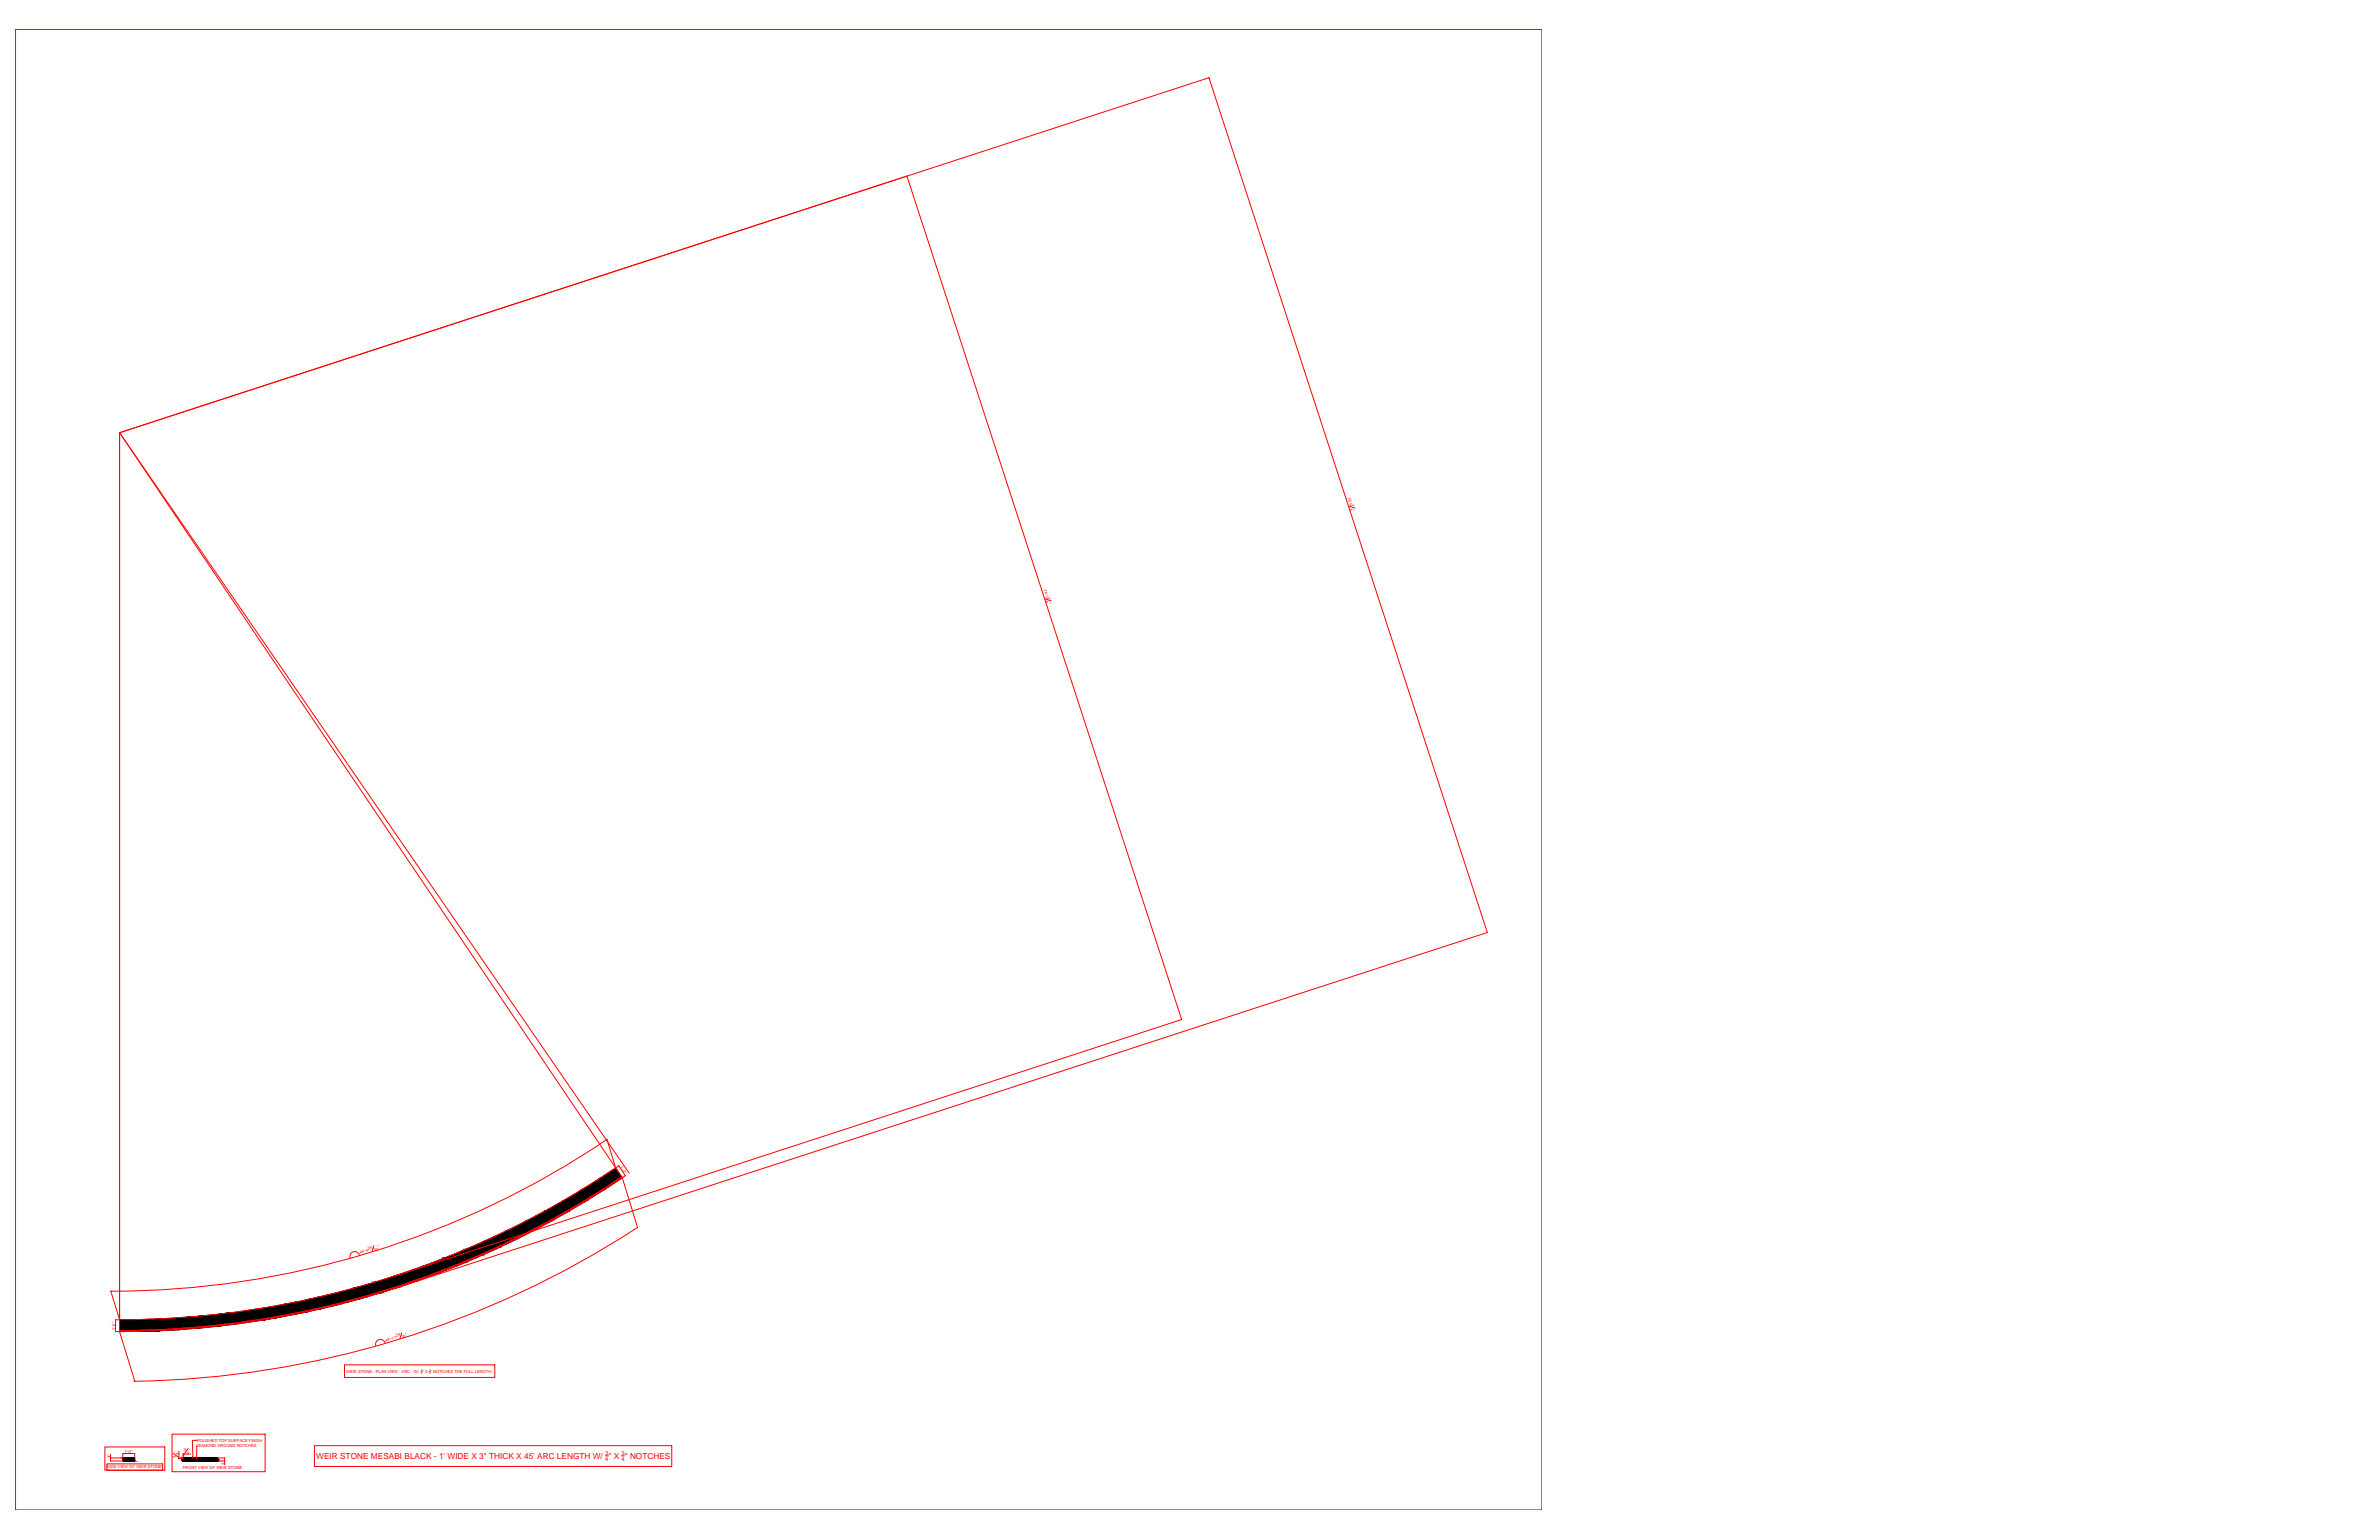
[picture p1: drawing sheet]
<svg xmlns="http://www.w3.org/2000/svg" width="864mm" height="559mm" viewBox="0 0 864 559" stroke-linecap="round" stroke-linejoin="round" font-family="sans-serif">
<defs><g id="words">
<text font-size="3" fill="#f00" x="114.8" y="529.3">WEIR STONE MESABI BLACK - 1' WIDE X 3&quot; THICK X 45' ARC LENGTH W/ &quot; X &quot; NOTCHES</text>
<g font-size="2.1" fill="#f00">
<text x="219.7" y="528">3</text>
<text x="219.7" y="530">4</text>
<text x="225.6" y="528">3</text>
<text x="225.6" y="530">4</text>
</g>
<g font-size="1.5" fill="#f00">
<text x="489.1" y="180.5" transform="rotate(71 489.1 180.5)">75'-9</text>
<text x="489.9" y="184.5" transform="rotate(72 489.9 184.5)">4</text>
<text x="490.6" y="185.2" transform="rotate(72 490.6 185.2)">&quot;</text>
<text x="490.6" y="183.3" transform="rotate(69 490.6 183.3)">1</text>
<text x="378.8" y="214.2" transform="rotate(72 378.8 214.2)">74'-9</text>
<text x="379.5" y="218.2" transform="rotate(72 379.5 218.2)">4</text>
<text x="380.3" y="217" transform="rotate(72 380.3 217)">1</text>
<text x="380.3" y="218.8" transform="rotate(72 380.3 218.8)">&quot;</text>
<text x="225" y="423.5" transform="rotate(56 225 423.5)">1'-0&quot;</text>
<text x="130.7" y="455" transform="rotate(-17 130.7 455)">44'-4</text>
<text x="133.7" y="453.5" transform="rotate(-16 133.7 453.5)">25</text>
<text x="135.9" y="454" transform="rotate(-18 135.9 454)">32</text>
<text x="137.3" y="453" transform="rotate(-18 137.3 453)">&quot;</text>
<text x="41.8" y="482.6" transform="rotate(-90 41.8 482.6)">1'-0&quot;</text>
<text x="143.8" y="485.1" transform="rotate(-16 143.8 485.1)">29</text>
<text x="145.9" y="485.6" transform="rotate(-18 145.9 485.6)">32</text>
<text x="147.4" y="484.6" transform="rotate(-18 147.4 484.6)">&quot;</text>
<text x="140.1" y="486.8" transform="rotate(-17 140.1 486.8)">44'-11</text>
<text x="125.7" y="498.3">WEIR STONE - PLAN VIEW - ARC - W/</text>
<text x="153.4" y="498.3">&quot; X</text>
<text x="156.4" y="498.3">&quot; NOTCHES THE FULL LENGTH</text>
<text x="45.2" y="527.3">1'-0&quot;</text>
<text x="64.4" y="527.1" transform="rotate(-90 64.4 527.1)">&quot;</text>
<text x="64.9" y="527.9" transform="rotate(-90 64.9 527.9)">4</text>
<text x="66.7" y="526.5">3</text>
<text x="67.8" y="527.6">4</text>
<text x="68.6" y="527">&quot;</text>
<text x="71.5" y="523.3">POLISHED TOP SURFACE FINISH</text>
<text x="71.5" y="525.1">DIAMOND GROUND NOTCHES</text>
<text x="38.8" y="532.8">SIDE VIEW OF WEIR STONE</text>
<text x="40.1" y="529" transform="rotate(-90 40.1 529)">3&quot;</text>
<text x="63.9" y="529" transform="rotate(-90 63.9 529)">3</text>
<text x="66.4" y="532.9">FRONT VIEW OF WEIR STONE</text>
<text x="81.5" y="531.5" transform="rotate(-90 81.5 531.5)">3&quot;</text>
</g>
<g font-size="1" fill="#f00">
<text x="152.8" y="497.6">3</text>
<text x="155.8" y="497.6">3</text>
<text x="152.8" y="498.6">4</text>
<text x="155.8" y="498.6">4</text>
</g>
</g></defs>
<!-- layer: 0 -->
<g fill="#000" stroke="#000" stroke-width=".36">
<path d="M218.1 427.3l5.4-3.5 2.4 3.5zM136.2 465.2l6.9-2.1 .7 2.1zM143.1 463.1h13.1l-4.6 1.6zM43.4 482.9h14.7l-7.4 .2z"/>
<path d="M197.8 439.4h8.8zM198 439.4h8.7z"/>
<path d="M198 439.4h8.7l-2.2-3.7zM204.5 435.7h8.4l-6.2 3.7z"/>
<path d="M204.5 435.7h8.4zM204.7 435.6h8.5z"/>
<path d="M204.7 435.6h8.5l-2.3-3.7zM210.9 431.9h8.1l-5.8 3.7z"/>
<path d="M210.9 431.9h8.1l-7.5-.4zM211.5 431.5h8.1l-.6 .4z"/>
<path d="M211.5 431.5h8.1l-2.3-3.6zM217.3 427.9h7.8l-5.5 3.6z"/>
<path d="M217.3 427.9h7.8l-7-.6zM218.1 427.3h7.8l-.8 .6z"/>
<path d="M153.8 459.3h12l-8.6-1.2zM157.2 458.1h11.6l-3 1.2z"/>
<path d="M157.2 458.1h11.6l-7.3-1.7zM161.5 456.4h11.3l-4 1.7z"/>
<path d="M161.5 456.4h11.3l-8.6-1zM164.2 455.4h11l-2.4 1z"/>
<path d="M164.2 455.4h11l-6.2-2.1zM169 453.3h10.7l-4.5 2.1z"/>
<path d="M169 453.3h10.7l-8.6-.8zM171.1 452.5h10.4l-1.8 .8z"/>
<path d="M171.1 452.5h10.4l-5.1-2.4zM176.4 450.1h10.2l-5.1 2.4z"/>
<path d="M176.4 450.1h10.2l-8.7-.7zM177.9 449.4h10l-1.3 .7z"/>
<path d="M177.9 449.4h10l-4.2-2.7zM183.7 446.7h9.7l-5.5 2.7z"/>
<path d="M183.7 446.7h9.7l-8.7-.5zM184.7 446.2h9.5l-.8 .5z"/>
<path d="M184.7 446.2h9.5l-3.3-3.1zM190.9 443.1h9.1l-5.8 3.1z"/>
<path d="M190.9 443.1h9.1l-8.6-.2zM191.4 442.9h9.1l-.5 .2z"/>
<path d="M191.4 442.9h9.1l-2.7-3.5zM197.8 439.4h8.8l-6.1 3.5z"/>
<path d="M43.4 478.9h52.8zM50.6 478.8h46z"/>
<path d="M43.4 478.9v.3h51.1zM43.4 478.9h52.8l-1.7 .3z"/>
<path d="M50.6 478.8h46l-38.7-.2zM57.9 478.6h40.2l-1.5 .2z"/>
<path d="M57.9 478.6h40.2l-33-.5zM65.1 478.1h35.3l-2.3 .5z"/>
<path d="M65.1 478.1h35.3l-32.4-.2zM68 477.9h33.8l-1.4 .2z"/>
<path d="M68 477.9h33.8l-29.5-.3zM72.3 477.6h31.3l-1.8 .3z"/>
<path d="M72.3 477.6h31.3l-24-.7zM79.6 476.9h27.7l-3.7 .7z"/>
<path d="M79.6 476.9h27.7l-25.2-.4zM82.1 476.5h26.9l-1.7 .4z"/>
<path d="M82.1 476.5h26.9l-22.3-.5zM86.7 476h24.9l-2.6 .5z"/>
<path d="M86.7 476h24.9l-18.2-1zM93.4 475h22.8l-4.6 1z"/>
<path d="M93.4 475h22.8zM93.9 474.9h22.6z"/>
<path d="M93.9 474.9h22.6l-15.5-1.2zM101 473.7h20.5l-5 1.2z"/>
<path d="M101 473.7h20.5l-18.2-.4zM103.3 473.3h20l-1.8 .4z"/>
<path d="M103.3 473.3h20l-15.2-1zM108.1 472.3h18.8l-3.6 1z"/>
<path d="M108.1 472.3h18.8l-14.4-.9zM112.5 471.4h17.9l-3.5 .9z"/>
<path d="M112.5 471.4h17.9l-15.2-.6zM115.2 470.8h17.3l-2.1 .6z"/>
<path d="M115.2 470.8h17.3l-11.3-1.5zM121.2 469.3h16.2l-4.9 1.5z"/>
<path d="M121.2 469.3h16.2l-15.2-.2zM122.2 469.1h16.1l-.9 .2z"/>
<path d="M122.2 469.1h16.1l-9-1.9zM129.3 467.2h14.9l-5.9 1.9z"/>
<path d="M129.3 467.2h14.9zM129.5 467.1h15z"/>
<path d="M129.5 467.1h15l-8.3-1.9zM136.2 465.2h7.6l.7 1.9z"/>
<path d="M143.1 463.1h13.1l-10.3-1zM145.9 462.1h12.9l-2.6 1z"/>
<path d="M143.1 463.1l.6 1.6h7.9zM143.7 464.7h7.9l-7.1 2.4z"/>
<path d="M145.9 462.1h12.9l-8.6-1.4zM150.2 460.7h12.3l-3.7 1.4z"/>
<path d="M150.2 460.7h12.3l-8.7-1.4zM153.8 459.3h12l-3.3 1.4z"/>
<path d="M43.4 479.2v1h43.9zM43.4 479.2h51.1l-7.2 1z"/>
<path d="M43.4 480.2v.9h36.6zM43.4 480.2h43.9l-7.3 .9z"/>
<path d="M43.4 481.1v.8h29.3zM43.4 481.1h36.6l-7.3 .8z"/>
<path d="M43.4 481.9v.6h22zM43.4 481.9h29.3l-7.3 .6z"/>
<path d="M43.4 482.5v.4h14.7zM43.4 482.5h22l-7.3 .4z"/>
<path d="M43.4 482.9v.2h7.3zM43.4 483.1h7.3z"/>
<path d="M44.6 529v1.1h4.3zM44.6 529h4.3v1.1z"/>
<path d="M66.1 529v.3h.3zM66.1 529h.3v.3z"/>
<path d="M66.1 529.3l13 .1zM66.1 529.3l13 .1z"/>
<path d="M66.1 529.4v.2h12.7zM66.1 529.4h13l-.3 .2z"/>
<path d="M66.1 529.6l13 .1zM66.1 529.6l13 .1z"/>
<path d="M66.1 529.7l12.7 .1zM66.1 529.7h13z"/>
<path d="M66.1 529.8l13 .1zM66.1 529.8l13 .1z"/>
<path d="M66.1 529.9l12.8 .1zM66.1 529.9h13z"/>
<path d="M66.1 530l13 .1zM66.1 530l13 .1z"/>
<path d="M66.7 529v.3h.2zM66.7 529h.2v.3z"/>
<path d="M67.2 529v.3h.3zM67.2 529h.3v.3z"/>
<path d="M67.7 529v.3h.3zM67.7 529h.3v.3z"/>
<path d="M68.3 529v.3h.3zM68.3 529h.3v.3z"/>
<path d="M68.8 529v.3h.3zM68.8 529h.3v.3z"/>
<path d="M69.4 529v.3h.3zM69.4 529h.3v.3z"/>
<path d="M69.9 529v.3h.3zM69.9 529h.3v.3z"/>
<path d="M70.5 529v.3h.2zM70.5 529h.2v.3z"/>
<path d="M71 529v.3h.3zM71 529h.3v.3z"/>
<path d="M71.5 529v.3h.3zM71.5 529h.3v.3z"/>
<path d="M72.1 529v.3h.2zM72.1 529h.2v.3z"/>
<path d="M72.6 529v.3h.3zM72.6 529h.3v.3z"/>
<path d="M73.1 529v.3h.3zM73.1 529h.3v.3z"/>
<path d="M73.7 529v.3h.3zM73.7 529h.3v.3z"/>
<path d="M74.2 529v.3h.3zM74.2 529h.3v.3z"/>
<path d="M74.8 529v.3h.2zM74.8 529h.2v.3z"/>
<path d="M75.3 529v.3h.3zM75.3 529h.3v.3z"/>
<path d="M75.8 529v.3h.3zM75.8 529h.3v.3z"/>
<path d="M76.4 529v.3h.2zM76.4 529h.2v.3z"/>
<path d="M76.9 529v.3h.3zM76.9 529h.3v.3z"/>
<path d="M77.4 529v.3h.3zM77.4 529h.3v.3z"/>
<path d="M78 529v.3h.2zM78 529h.2v.3z"/>
<path d="M78.5 529l.3 .2zM78.5 529l.3 .2z"/>
<path d="M78.5 529.2l.3 .1zM78.5 529.2h.3z"/>
<path d="M78.5 529.3h.3zM78.5 529.3h.3z"/>
</g>
<g fill="none" stroke="#f00" stroke-width=".36">
<path d="M5.6 10.7h554.1v537.2h-554.1zM438.9 28.3l101 310M438.9 28.2l-395.5 128.8 285.9-93.1M329.2 64l99.7 305.9M489.8 183.7l2 .6M379.5 217.4l2.1 .6M539.9 338.4l-395.4 128.7M429 369.9l-285.9 93.2M220.3 413.5a321.9 321.9 0 0 1-180 55M220.3 413.4l3.2 10.4M223.5 423.8a321.9 321.9 0 0 1-180.1 55.1M224.6 423l-1.1 .8"/>
<path d="M224.6 423.1l2.4 3.5M225.7 427l.2 .3M225.7 427a325.8 325.8 0 0 1-182.3 55.8M225.9 427.3l-182.5-270.3v326.2M225.9 427.4l5.6 18.1M225.9 427.3a326.2 326.2 0 0 1-182.5 55.9M227 426.6l-1.1 .7M228.4 425.7l-185-268.7v326.2M130.5 455.4a1.76 1.76 0 0 0-2.2-1.2 1.76 1.76 0 0 0-1.2 2.2M135.7 452l-.6 2M231.4 445.4a344.3 344.3 0 0 1-182.4 55.8M40.2 468.5l3.2 10.4"/>
<path d="M41.9 478.9h1.5M41.9 478.9v4.2M43.4 477.2v1.7M41.9 483.2h1.5M43.4 483.2l5.6 18.1M125.1 495.2h54.5v4.6h-54.5zM139.8 487.3a1.76 1.76 0 0 0-2.2-1.2 1.76 1.76 0 0 0-1.2 2.2M145.9 483.6l-.7 2M152.8 497.7h.5M155.8 497.7h.5M38.1 525h21.7v8.5h-21.7zM38.8 531.2h20.2v2.3h-20.2z"/>
<path d="M40.1 530.1h4.4M40.1 527.7v2.4M44.6 527.4l-.1 1.6h-4.4M44.6 527.4h4.3M48.9 527.4v1.6M62.5 520.4h33.7v13.6h-33.7zM63 527.5l1.7 1.2M64.9 529.3h1.5M65 526.6v2.6M66.4 527.6v1.4h-1.5M66.5 527.6h2.6M66.7 527.6v1.4"/>
<path d="M68.3 525.6l-1.3 1.8M71.4 524.6v4.6l-.1-.3 .1 .3 .1-.2M71.5 522.6h-1.7l.2 6.3-.1-.2h.2M79.1 529h2.5M79.1 530.1h2.5M81.5 529.1v2.3M114.1 524.6h129.8v7.5h-129.8zM219.8 528.3h1M225.7 528.3h1"/>
</g>
<path d="M44.6 529h4.3v1.1h-4.3zM79.1 529l-.3 .3 .3-.3-.3 .3 .3 .1-.3-.4h-.3v.3h-.3v-.3h-.2v.3h-.3v-.3h-.3v.3h-.2v-.3h-.3v.3h-.3v-.3h-.2v.3h-.3v-.3h-.3v.3h-.2v-.3h-.3v.3h-.3v-.3h-.2v.3h-.3v-.3h-.3v.3h-.2v-.3h-.3v.3h-.3v-.3h-.3v.3h-.2v-.3h-.3v.3h-.3v-.3h-.2v.3h-.3v-.3h-.3v.3h-.2v-.3h-.3v.3h-.3v-.3h-.2v.3h-.3v-.3h-.3v.3h-.2v-.3h-.3v.3h-.3v-.3h-.3v.3h-.2v-.3l-.6 .3v-.3h-.3v.3h-.2v-.3h-.3v.3h-.3v-.3h-.2v.3h-.3v-.3h-.3v1.1h13l-.3-.3 .3-.1-.3-.1 .3-.2" fill="none" stroke="#000" stroke-width=".36"/>
<use href="#words"/>
</svg>
